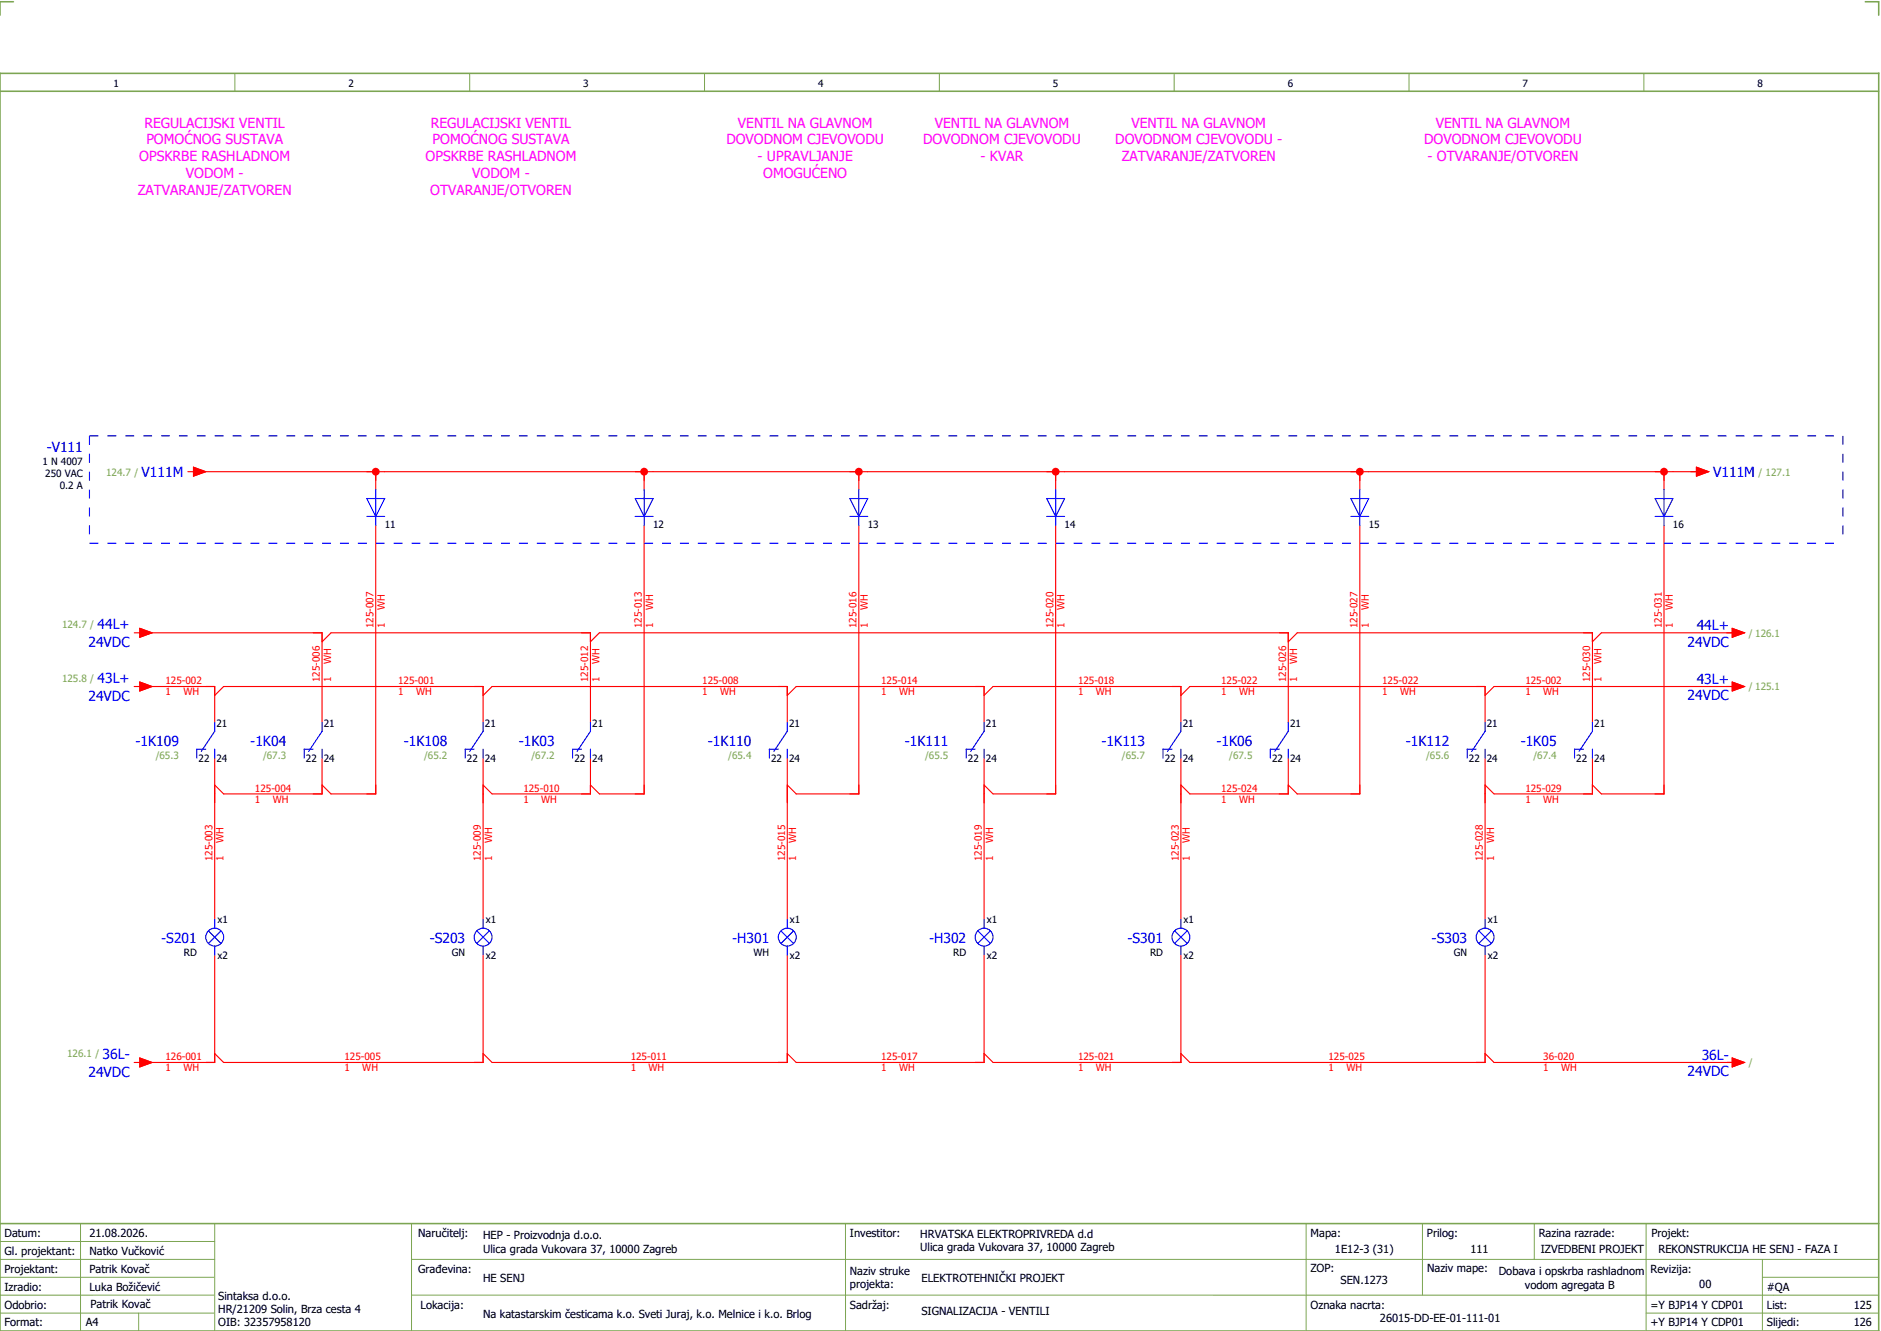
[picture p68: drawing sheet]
<svg xmlns="http://www.w3.org/2000/svg" width="421mm" height="297mm" viewBox="0 0 421 297" stroke-linecap="round" stroke-linejoin="round" font-family="sans-serif">
<defs><g id="words">
<g font-size="3.1" fill="#f0f">
<text x="32.3" y="28.5">REGULACIJSKI VENTIL</text>
<text x="96.3" y="28.5">REGULACIJSKI VENTIL</text>
<text x="165" y="28.5">VENTIL NA GLAVNOM</text>
<text x="209" y="28.5">VENTIL NA GLAVNOM</text>
<text x="253" y="28.5">VENTIL NA GLAVNOM</text>
<text x="321" y="28.5">VENTIL NA GLAVNOM</text>
<text x="32.7" y="32.3">POMOĆNOG SUSTAVA</text>
<text x="96.7" y="32.3">POMOĆNOG SUSTAVA</text>
<text x="162.4" y="32.3">DOVODNOM CJEVOVODU</text>
<text x="206.4" y="32.3">DOVODNOM CJEVOVODU</text>
<text x="249.3" y="32.3">DOVODNOM CJEVOVODU -</text>
<text x="318.4" y="32.3">DOVODNOM CJEVOVODU</text>
<text x="31.1" y="36">OPSKRBE RASHLADNOM</text>
<text x="41.6" y="39.8">VODOM -</text>
<text x="95.1" y="36">OPSKRBE RASHLADNOM</text>
<text x="105.6" y="39.8">VODOM -</text>
<text x="169.3" y="36">- UPRAVLJANJE</text>
<text x="170.6" y="39.8">OMOGUĆENO</text>
<text x="219.2" y="36">- KVAR</text>
<text x="250.8" y="36">ZATVARANJE/ZATVOREN</text>
<text x="319.1" y="36">- OTVARANJE/OTVOREN</text>
<text x="30.8" y="43.5">ZATVARANJE/ZATVOREN</text>
<text x="96.2" y="43.5">OTVARANJE/OTVOREN</text>
</g>
<g font-size="3.1" fill="#00f">
<text x="10.4" y="101">-V111</text>
<text x="31.7" y="106.6">V111M</text>
<text x="383" y="106.6">V111M</text>
<text x="21.8" y="140.6">44L+</text>
<text x="379.3" y="140.8">44L+</text>
<text x="19.8" y="144.6">24VDC</text>
<text x="377.3" y="144.5">24VDC</text>
<text x="21.8" y="152.6">43L+</text>
<text x="379.3" y="152.8">43L+</text>
<text x="19.8" y="156.6">24VDC</text>
<text x="377.3" y="156.5">24VDC</text>
<text x="30.3" y="166.6">-1K109</text>
<text x="56" y="166.6">-1K04</text>
<text x="90.3" y="166.6">-1K108</text>
<text x="116" y="166.6">-1K03</text>
<text x="158.3" y="166.6">-1K110</text>
<text x="202.3" y="166.6">-1K111</text>
<text x="246.3" y="166.6">-1K113</text>
<text x="272" y="166.6">-1K06</text>
<text x="314.3" y="166.6">-1K112</text>
<text x="340" y="166.6">-1K05</text>
<text x="36.1" y="210.6">-S201</text>
<text x="96.1" y="210.6">-S203</text>
<text x="163.7" y="210.6">-H301</text>
<text x="207.7" y="210.6">-H302</text>
<text x="252.1" y="210.6">-S301</text>
<text x="320.1" y="210.6">-S303</text>
<text x="22.9" y="236.6">36L-</text>
<text x="380.4" y="236.8">36L-</text>
<text x="19.8" y="240.6">24VDC</text>
<text x="377.3" y="240.5">24VDC</text>
</g>
<g font-size="2.5">
<text x="1" y="276.4">Datum:</text>
<text x="1" y="280.4">Gl. projektant:</text>
<text x="20" y="276.4">21.08.2026.</text>
<text x="20" y="280.4">Natko Vučković</text>
<text x="93.5" y="276.4">Naručitelj:</text>
<text x="108" y="276.9">HEP - Proizvodnja d.o.o.</text>
<text x="108" y="279.9">Ulica grada Vukovara 37, 10000 Zagreb</text>
<text x="190" y="276.4">Investitor:</text>
<text x="205.7" y="276.6">HRVATSKA ELEKTROPRIVREDA d.d</text>
<text x="205.7" y="279.6">Ulica grada Vukovara 37, 10000 Zagreb</text>
<text x="293" y="276.4">Mapa:</text>
<text x="298.4" y="279.9">1E12-3 (31)</text>
<text x="319" y="276.4">Prilog:</text>
<text x="328.7" y="279.9">111</text>
<text x="344" y="276.4">Razina razrade:</text>
<text x="344.4" y="279.9">IZVEDBENI PROJEKT</text>
<text x="369.2" y="276.3">Projekt:</text>
<text x="370.8" y="279.9">REKONSTRUKCIJA HE SENJ - FAZA I</text>
<text x="1" y="284.4">Projektant:</text>
<text x="20" y="284.4">Patrik Kovač</text>
<text x="93.5" y="284.4">Građevina:</text>
<text x="108" y="286.4">HE SENJ</text>
<text x="190" y="284.9">Naziv struke</text>
<text x="190" y="287.9">projekta:</text>
<text x="206" y="286.5">ELEKTROTEHNIČKI PROJEKT</text>
<text x="293" y="284.3">ZOP:</text>
<text x="299.7" y="286.9">SEN.1273</text>
<text x="319" y="284.3">Naziv mape:</text>
<text x="335.1" y="285">Dobava i opskrba rashladnom</text>
<text x="340.9" y="288">vodom agregata B</text>
<text x="369" y="284.4">Revizija:</text>
<text x="379.9" y="287.9">00</text>
<text x="1" y="288.4">Izradio:</text>
<text x="1" y="292.4">Odobrio:</text>
<text x="20" y="288.4">Luka Božičević</text>
<text x="20.2" y="292.3">Patrik Kovač</text>
<text x="48.8" y="290.4">Sintaksa d.o.o.</text>
<text x="48.8" y="293.4">HR/21209 Solin, Brza cesta 4</text>
<text x="94" y="292.4">Lokacija:</text>
<text x="190" y="292.4">Sadržaj:</text>
<text x="206" y="293.9">SIGNALIZACIJA - VENTILI</text>
<text x="293" y="292.4">Oznaka nacrta:</text>
<text x="369" y="292.4">=Y BJP14 Y CDP01</text>
<text x="395" y="292.4">List:</text>
<text x="395" y="288.4">#QA</text>
<text x="414.4" y="292.4">125</text>
<text x="1" y="296.4">Format:</text>
<text x="19.2" y="296.4">A4</text>
<text x="48.8" y="296.4">OIB: 32357958120</text>
<text x="108" y="294.4">Na katastarskim česticama k.o. Sveti Juraj, k.o. Melnice i k.o. Brlog</text>
<text x="308.5" y="295.4">26015-DD-EE-01-111-01</text>
<text x="369" y="296.4">+Y BJP14 Y CDP01</text>
<text x="395" y="296.4">Slijedi:</text>
<text x="414.4" y="296.4">126</text>
</g>
<g font-size="2.2">
<text x="25.4" y="19.4">1</text>
<text x="77.9" y="19.4">2</text>
<text x="130.4" y="19.4">3</text>
<text x="182.9" y="19.4">4</text>
<text x="235.4" y="19.4">5</text>
<text x="287.9" y="19.4">6</text>
<text x="340.4" y="19.4">7</text>
<text x="392.9" y="19.4">8</text>
<text x="9.5" y="103.9">1 N 4007</text>
<text x="10.1" y="106.6">250 VAC</text>
<text x="13.3" y="109.3">0.2 A</text>
<text x="86" y="117.9">11</text>
<text x="146" y="117.9">12</text>
<text x="194" y="117.9">13</text>
<text x="238" y="117.9">14</text>
<text x="306" y="117.9">15</text>
<text x="374" y="117.9">16</text>
<text x="48.4" y="162.3">21</text>
<text x="72.4" y="162.3">21</text>
<text x="108.4" y="162.3">21</text>
<text x="132.4" y="162.3">21</text>
<text x="176.4" y="162.3">21</text>
<text x="220.4" y="162.3">21</text>
<text x="264.4" y="162.3">21</text>
<text x="288.4" y="162.3">21</text>
<text x="332.4" y="162.3">21</text>
<text x="356.4" y="162.3">21</text>
<text x="44.4" y="170.2">22</text>
<text x="48.4" y="170.2">24</text>
<text x="68.4" y="170.2">22</text>
<text x="72.4" y="170.2">24</text>
<text x="104.4" y="170.2">22</text>
<text x="108.4" y="170.2">24</text>
<text x="128.4" y="170.2">22</text>
<text x="132.4" y="170.2">24</text>
<text x="172.4" y="170.2">22</text>
<text x="176.4" y="170.2">24</text>
<text x="216.4" y="170.2">22</text>
<text x="220.4" y="170.2">24</text>
<text x="260.4" y="170.2">22</text>
<text x="264.4" y="170.2">24</text>
<text x="284.4" y="170.2">22</text>
<text x="288.4" y="170.2">24</text>
<text x="328.4" y="170.2">22</text>
<text x="332.4" y="170.2">24</text>
<text x="352.4" y="170.2">22</text>
<text x="356.4" y="170.2">24</text>
<text x="48.6" y="206.3">x1</text>
<text x="108.6" y="206.3">x1</text>
<text x="176.6" y="206.3">x1</text>
<text x="220.6" y="206.3">x1</text>
<text x="264.6" y="206.3">x1</text>
<text x="332.6" y="206.3">x1</text>
<text x="41.1" y="213.5">RD</text>
<text x="48.6" y="214.2">x2</text>
<text x="101" y="213.5">GN</text>
<text x="108.6" y="214.2">x2</text>
<text x="168.5" y="213.5">WH</text>
<text x="176.6" y="214.2">x2</text>
<text x="213.1" y="213.5">RD</text>
<text x="220.6" y="214.2">x2</text>
<text x="257.1" y="213.5">RD</text>
<text x="264.6" y="214.2">x2</text>
<text x="325" y="213.5">GN</text>
<text x="332.6" y="214.2">x2</text>
</g>
<g font-size="2.2" fill="#7ca552">
<text x="23.7" y="106.3">124.7 /</text>
<text x="393.1" y="106.3">/ 127.1</text>
<text x="13.9" y="140.3">124.7 /</text>
<text x="391" y="142.3">/ 126.1</text>
<text x="13.9" y="152.3">125.8 /</text>
<text x="391" y="154.3">/ 125.1</text>
<text x="34.8" y="169.5">/65.3</text>
<text x="58.8" y="169.5">/67.3</text>
<text x="94.8" y="169.5">/65.2</text>
<text x="118.8" y="169.5">/67.2</text>
<text x="162.8" y="169.5">/65.4</text>
<text x="206.8" y="169.5">/65.5</text>
<text x="250.8" y="169.5">/65.7</text>
<text x="274.8" y="169.5">/67.5</text>
<text x="318.8" y="169.5">/65.6</text>
<text x="342.8" y="169.5">/67.4</text>
<text x="15" y="236.3">126.1 /</text>
<text x="391" y="238.3">/</text>
</g>
<g font-size="2.2" fill="#f00">
<text x="86" y="136.4" transform="rotate(-90 86 136.4)">WH</text>
<text x="146" y="136.4" transform="rotate(-90 146 136.4)">WH</text>
<text x="194" y="136.4" transform="rotate(-90 194 136.4)">WH</text>
<text x="238" y="136.4" transform="rotate(-90 238 136.4)">WH</text>
<text x="306" y="136.4" transform="rotate(-90 306 136.4)">WH</text>
<text x="374" y="136.4" transform="rotate(-90 374 136.4)">WH</text>
<text x="83.5" y="140.4" transform="rotate(-90 83.5 140.4)">125-007</text>
<text x="86" y="140.4" transform="rotate(-90 86 140.4)">1</text>
<text x="143.5" y="140.4" transform="rotate(-90 143.5 140.4)">125-013</text>
<text x="146" y="140.4" transform="rotate(-90 146 140.4)">1</text>
<text x="191.5" y="140.4" transform="rotate(-90 191.5 140.4)">125-016</text>
<text x="194" y="140.4" transform="rotate(-90 194 140.4)">1</text>
<text x="235.5" y="140.4" transform="rotate(-90 235.5 140.4)">125-020</text>
<text x="238" y="140.4" transform="rotate(-90 238 140.4)">1</text>
<text x="303.5" y="140.4" transform="rotate(-90 303.5 140.4)">125-027</text>
<text x="306" y="140.4" transform="rotate(-90 306 140.4)">1</text>
<text x="371.5" y="140.4" transform="rotate(-90 371.5 140.4)">125-031</text>
<text x="374" y="140.4" transform="rotate(-90 374 140.4)">1</text>
<text x="74" y="148.4" transform="rotate(-90 74 148.4)">WH</text>
<text x="134" y="148.4" transform="rotate(-90 134 148.4)">WH</text>
<text x="290" y="148.4" transform="rotate(-90 290 148.4)">WH</text>
<text x="358" y="148.4" transform="rotate(-90 358 148.4)">WH</text>
<text x="37" y="152.9">125-002</text>
<text x="37" y="155.4">1</text>
<text x="41" y="155.4">WH</text>
<text x="71.5" y="152.4" transform="rotate(-90 71.5 152.4)">125-006</text>
<text x="74" y="152.4" transform="rotate(-90 74 152.4)">1</text>
<text x="89" y="152.9">125-001</text>
<text x="89" y="155.4">1</text>
<text x="93" y="155.4">WH</text>
<text x="131.5" y="152.4" transform="rotate(-90 131.5 152.4)">125-012</text>
<text x="134" y="152.4" transform="rotate(-90 134 152.4)">1</text>
<text x="157" y="152.9">125-008</text>
<text x="157" y="155.4">1</text>
<text x="161" y="155.4">WH</text>
<text x="197" y="152.9">125-014</text>
<text x="197" y="155.4">1</text>
<text x="201" y="155.4">WH</text>
<text x="241" y="152.9">125-018</text>
<text x="241" y="155.4">1</text>
<text x="245" y="155.4">WH</text>
<text x="273" y="152.9">125-022</text>
<text x="273" y="155.4">1</text>
<text x="277" y="155.4">WH</text>
<text x="287.5" y="152.4" transform="rotate(-90 287.5 152.4)">125-026</text>
<text x="290" y="152.4" transform="rotate(-90 290 152.4)">1</text>
<text x="309" y="152.9">125-022</text>
<text x="309" y="155.4">1</text>
<text x="313" y="155.4">WH</text>
<text x="341" y="152.9">125-002</text>
<text x="341" y="155.4">1</text>
<text x="345" y="155.4">WH</text>
<text x="355.5" y="152.4" transform="rotate(-90 355.5 152.4)">125-030</text>
<text x="358" y="152.4" transform="rotate(-90 358 152.4)">1</text>
<text x="57" y="176.9">125-004</text>
<text x="57" y="179.4">1</text>
<text x="61" y="179.4">WH</text>
<text x="117" y="176.9">125-010</text>
<text x="117" y="179.4">1</text>
<text x="121" y="179.4">WH</text>
<text x="273" y="176.9">125-024</text>
<text x="273" y="179.4">1</text>
<text x="277" y="179.4">WH</text>
<text x="341" y="176.9">125-029</text>
<text x="341" y="179.4">1</text>
<text x="345" y="179.4">WH</text>
<text x="50" y="188.4" transform="rotate(-90 50 188.4)">WH</text>
<text x="110" y="188.4" transform="rotate(-90 110 188.4)">WH</text>
<text x="178" y="188.4" transform="rotate(-90 178 188.4)">WH</text>
<text x="222" y="188.4" transform="rotate(-90 222 188.4)">WH</text>
<text x="266" y="188.4" transform="rotate(-90 266 188.4)">WH</text>
<text x="334" y="188.4" transform="rotate(-90 334 188.4)">WH</text>
<text x="47.5" y="192.4" transform="rotate(-90 47.5 192.4)">125-003</text>
<text x="50" y="192.4" transform="rotate(-90 50 192.4)">1</text>
<text x="107.5" y="192.4" transform="rotate(-90 107.5 192.4)">125-009</text>
<text x="110" y="192.4" transform="rotate(-90 110 192.4)">1</text>
<text x="175.5" y="192.4" transform="rotate(-90 175.5 192.4)">125-015</text>
<text x="178" y="192.4" transform="rotate(-90 178 192.4)">1</text>
<text x="219.5" y="192.4" transform="rotate(-90 219.5 192.4)">125-019</text>
<text x="222" y="192.4" transform="rotate(-90 222 192.4)">1</text>
<text x="263.5" y="192.4" transform="rotate(-90 263.5 192.4)">125-023</text>
<text x="266" y="192.4" transform="rotate(-90 266 192.4)">1</text>
<text x="331.5" y="192.4" transform="rotate(-90 331.5 192.4)">125-028</text>
<text x="334" y="192.4" transform="rotate(-90 334 192.4)">1</text>
<text x="37" y="236.9">126-001</text>
<text x="37" y="239.4">1</text>
<text x="41" y="239.4">WH</text>
<text x="77" y="236.9">125-005</text>
<text x="77" y="239.4">1</text>
<text x="81" y="239.4">WH</text>
<text x="141" y="236.9">125-011</text>
<text x="141" y="239.4">1</text>
<text x="145" y="239.4">WH</text>
<text x="197" y="236.9">125-017</text>
<text x="197" y="239.4">1</text>
<text x="201" y="239.4">WH</text>
<text x="241" y="236.9">125-021</text>
<text x="241" y="239.4">1</text>
<text x="245" y="239.4">WH</text>
<text x="297" y="236.9">125-025</text>
<text x="297" y="239.4">1</text>
<text x="301" y="239.4">WH</text>
<text x="345" y="236.9">36-020</text>
<text x="345" y="239.4">1</text>
<text x="349" y="239.4">WH</text>
</g>
</g></defs>
<path d="M0 16.4h420v281h-420zM3 .4h-3v3M417 .4h3v3M0 20.4h420M0 273.4h420" fill="none" stroke="#7ca552" stroke-width=".35"/>
<g fill="none" stroke="#7ca552" stroke-width=".22">
<path d="M52.5 16.4v4M105 16.4v4M157.5 16.4v4M210 16.4v4M262.5 16.4v4M315 16.4v4M367.5 16.4v4M0 277.4h48M18 273.4v24M48 273.4v24M92 273.4v24M189 273.4v24"/>
<path d="M292 273.4v23.8M318 273.4v16M343 273.4v8M368 273.4v23.8M0 281.4h48M0 285.4h47.8M0 293.4h47.8M31 293.4v4M47.8 289.4h-47.8M92 281.4h328M92 289.4h328M368 293.4h52"/>
<path d="M394 285.4h26M394 281.4v15.8"/>
</g>
<g fill="none" stroke="#f00" stroke-width=".25">
<path d="M44 105.4h40v4M84 117.4v60h-10M86 105.4h106v4M144 105.4v4M144 117.4v60h-10M192 117.4v60h-14M194 105.4h42v4M236 117.4v60h-14M238 105.4h66v4M304 117.4v60h-14M306 105.4h66v4M372 117.4v60h-14"/>
<path d="M374 105.4h6M32 153.4h16v8M32 141.4h40v20M48 155.4l2-2h58v8M74 141.4h58v20M110 153.4h66v8M134 141.4h154v20M178 153.4h42v8M222 153.4h42v8M266 153.4h66v8M290 141.4h66v20M334 153.4h54"/>
<path d="M358 141.4h30M48 169.4v36M72 169.4v8h-22M108 169.4v36M132 169.4v8h-22M176 169.4v36M220 169.4v36M264 169.4v36M288 169.4v8h-22M332 169.4v36M356 169.4v8h-22M48 213.4v24h-16"/>
<path d="M108 213.4v24h-58l-2-2M176 213.4v24h-66M220 213.4v24h-42M264 213.4v24h-42M332 213.4v24h-66M334 237.4h54"/>
</g>
<circle cx="144" cy="105.4" r=".87" fill="#f00"/>
<path d="M190 105.4h4M192 105.4v2" fill="none" stroke="#f00" stroke-width=".25"/>
<circle cx="192" cy="105.4" r=".87" fill="#f00"/>
<path d="M234 105.4h4M236 105.4v2M106 237.4h2v-2l2 2" fill="none" stroke="#f00" stroke-width=".25"/>
<circle cx="236" cy="105.4" r=".88" fill="#f00"/>
<path d="M302 105.4h4M304 105.4v2" fill="none" stroke="#f00" stroke-width=".25"/>
<circle cx="304" cy="105.4" r=".88" fill="#f00"/>
<path d="M370 105.4h4M372 105.4v2" fill="none" stroke="#f00" stroke-width=".25"/>
<circle cx="372" cy="105.4" r=".87" fill="#f00"/>
<g fill="none" stroke="#f00" stroke-width=".25">
<path d="M82 105.4h4M84 105.4v2M106 153.4h2v2l2-2M174 153.4h2v2l2-2M218 153.4h2v2l2-2M262 153.4h2v2l2-2M330 153.4h2v2l2-2M50 177.4l-2-2v4M70 177.4h2v-2l2 2M84 175.4v2h-2M110 177.4l-2-2v4M174 237.4h2v-2l2 2"/>
<path d="M218 237.4h2v-2l2 2"/>
</g>
<circle cx="84" cy="105.4" r=".88" fill="#f00"/>
<g fill="none" stroke="#f00" stroke-width=".25">
<path d="M42 105.4h1.2M43.2 104.4l2.8 1-2.8 1zM378 105.4h1.3M379.3 104.4l2.7 1-2.7 1zM30 141.4h1.3M30 153.4h1.3M31.3 152.4l2.7 1-2.7 1zM31.3 140.4l2.7 1-2.7 1zM70 141.4h2v2l2-2M130 141.4h2v2l2-2M286 141.4h2v2l2-2M354 141.4h2v2l2-2"/>
<path d="M386 141.4h1.3M386 153.4h1.3M387.3 140.4l2.7 1-2.7 1zM387.3 152.4l2.7 1-2.7 1zM130 177.4h2v-2l2 2M144 175.4v2h-2M178 177.4l-2-2v4M192 175.4v2h-2M222 177.4l-2-2v4M236 175.4v2h-2M266 177.4l-2-2v4M286 177.4h2v-2l2 2"/>
<path d="M304 175.4v2h-2M334 177.4l-2-2v4M354 177.4h2v-2l2 2M372 175.4v2h-2M30 237.4h1.3M31.3 236.4l2.7 1-2.7 1zM262 237.4h2v-2l2 2M330 237.4h2v-2l2 2M386 237.4h1.3M387.3 236.4l2.7 1-2.7 1z"/>
</g>
<g fill="none" stroke="#00f" stroke-width=".25">
<path d="M82 111.4h4l-2 4zM82 115.4h4M84 109.4v8M142 115.4h4M142 111.4h4l-2 4zM144 109.4v8M190 115.4h4M190 111.4h4l-2 4zM192 109.4v8M234 115.4h4M234 111.4h4l-2 4zM236 109.4v8"/>
<path d="M302 115.4h4M302 111.4h4l-2 4zM304 109.4v8M370 115.4h4M370 111.4h4l-2 4zM372 109.4v8M46 167.4h-2v2M48 167.4v2M48 161.4v2l-3 4.5M70 167.4h-2v2M72 167.4v2M72 161.4v2l-3 4.5"/>
<path d="M106 167.4h-2v2M108 167.4v2M108 161.4v2l-3 4.5M130 167.4h-2v2M132 167.4v2M132 161.4v2l-3 4.5M174 167.4h-2v2M176 167.4v2M176 161.4v2l-3 4.5M218 167.4h-2v2M220 167.4v2M220 161.4v2l-3 4.5"/>
<path d="M262 167.4h-2v2M264 167.4v2M264 161.4v2l-3 4.5M286 167.4h-2v2M288 167.4v2M288 161.4v2l-3 4.5M330 167.4h-2v2M332 167.4v2M332 161.4v2l-3 4.5M354 167.4h-2v2M356 167.4v2M356 161.4v2l-3 4.5"/>
<path d="M46.6 208l2.8 2.8M48 205.4v2M48 211.4v2M49.4 208l-2.8 2.8M106.6 208l2.8 2.8M108 205.4v2M108 211.4v2M109.4 208l-2.8 2.8M174.6 208l2.8 2.8M176 205.4v2M176 211.4v2M177.4 208l-2.8 2.8"/>
<path d="M218.6 208l2.8 2.8M220 205.4v2M220 211.4v2M221.4 208l-2.8 2.8M262.6 208l2.8 2.8M264 205.4v2M264 211.4v2M265.4 208l-2.8 2.8M330.6 208l2.8 2.8M332 205.4v2M332 211.4v2M333.4 208l-2.8 2.8"/>
<circle cx="48" cy="209.4" r="2"/>
<circle cx="108" cy="209.4" r="2"/>
<circle cx="176" cy="209.4" r="2"/>
<circle cx="220" cy="209.4" r="2"/>
<circle cx="264" cy="209.4" r="2"/>
<circle cx="332" cy="209.4" r="2"/>
</g>
<path d="M20 97.4h392M20 97.4v24M412 97.4v24M20 121.4h392" fill="none" stroke="#00f" stroke-width=".25" stroke-dasharray="2 2" stroke-linecap="butt"/>
<g fill="#f00" stroke="#f00" stroke-width=".22">
<path d="M31.3 152.4l2.7 1-2.7 1z"/>
<path d="M31.3 236.4l2.7 1-2.7 1z"/>
<path d="M379.3 104.4l2.7 1-2.7 1z"/>
<path d="M43.2 104.4l2.8 1-2.8 1z"/>
<path d="M31.3 140.4l2.7 1-2.7 1z"/>
<path d="M387.3 140.4l2.7 1-2.7 1z"/>
<path d="M387.3 152.4l2.7 1-2.7 1z"/>
<path d="M387.3 236.4l2.7 1-2.7 1z"/>
</g>
<use href="#words"/>
</svg>
